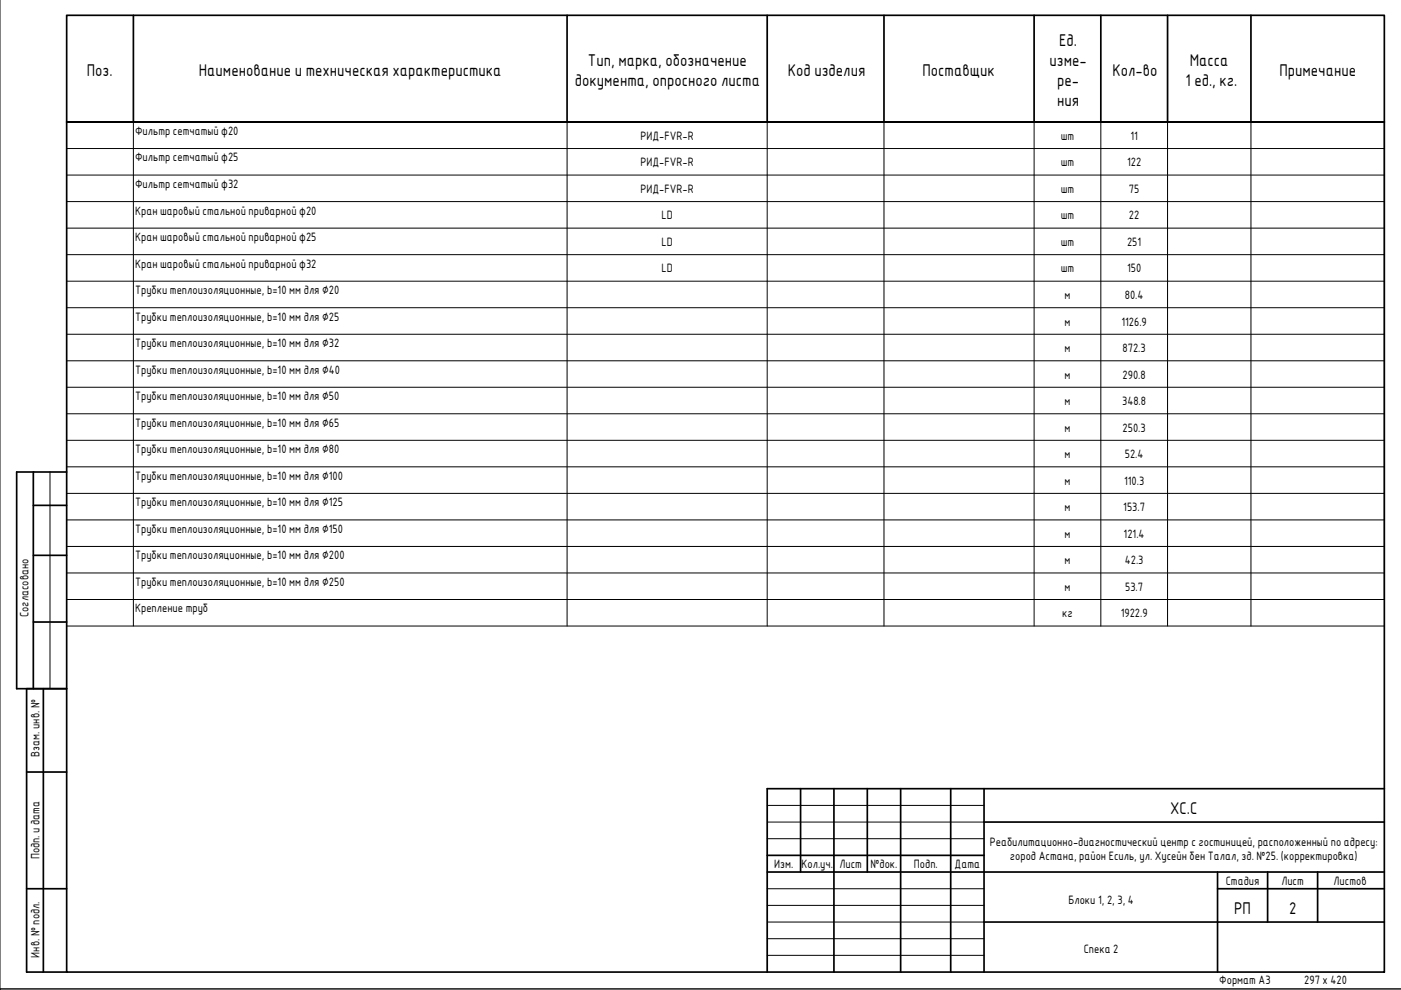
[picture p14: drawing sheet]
<svg xmlns="http://www.w3.org/2000/svg" width="420mm" height="297mm" viewBox="0 0 420 297" stroke-linecap="round" stroke-linejoin="round" font-family="sans-serif">
<defs><g id="words">
<g font-size="4.9">
<text x="317.5" y="13.9">Ед.</text>
<text x="26" y="22.9">Поз.</text>
<text x="59.6" y="22.9">Наименование и техническая характеристика</text>
<text x="176.3" y="19.9">Тип, марка, обозначение</text>
<text x="236.1" y="22.9">Код изделия</text>
<text x="276.5" y="22.9">Поставщик</text>
<text x="314.6" y="19.9">изме-</text>
<text x="333.5" y="22.9">Кол-во</text>
<text x="356.6" y="19.9">Масса</text>
<text x="383.5" y="22.9">Примечание</text>
<text x="172.3" y="25.8">документа, опросного листа</text>
<text x="316.9" y="25.8">ре-</text>
<text x="355.4" y="25.8">1 ед., кг.</text>
<text x="316.9" y="31.8">ния</text>
<text x="350.8" y="244.1">ХС.С</text>
<text x="370" y="274.1">РП</text>
<text x="386.4" y="274.1">2</text>
</g>
<g font-size="3.5">
<text x="40.5" y="40.5">Фильтр сетчатый ф20</text>
<text x="192" y="41.9">РИД-FVR-R</text>
<text x="318" y="41.9">шт</text>
<text x="338.9" y="41.9">11</text>
<text x="40.5" y="48.4">Фильтр сетчатый ф25</text>
<text x="192" y="49.9">РИД-FVR-R</text>
<text x="318" y="49.9">шт</text>
<text x="337.8" y="49.9">122</text>
<text x="40.5" y="56.4">Фильтр сетчатый ф32</text>
<text x="192" y="57.8">РИД-FVR-R</text>
<text x="318" y="57.8">шт</text>
<text x="338.4" y="57.8">75</text>
<text x="40.5" y="64.3">Кран шаровый стальной приварной ф20</text>
<text x="198.3" y="65.8">LD</text>
<text x="318" y="65.8">шт</text>
<text x="338.4" y="65.8">22</text>
<text x="40.5" y="72.3">Кран шаровый стальной приварной ф25</text>
<text x="198.3" y="73.8">LD</text>
<text x="318" y="73.8">шт</text>
<text x="337.8" y="73.8">251</text>
<text x="40.5" y="80.2">Кран шаровый стальной приварной ф32</text>
<text x="198.3" y="81.7">LD</text>
<text x="318" y="81.7">шт</text>
<text x="337.8" y="81.7">150</text>
<text x="40.5" y="88.2">Трубки теплоизоляционные, b=10 мм для ⌀20</text>
<text x="319.1" y="89.7">м</text>
<text x="337.2" y="89.7">80.4</text>
<text x="40.5" y="96.2">Трубки теплоизоляционные, b=10 мм для ⌀25</text>
<text x="319.1" y="97.6">м</text>
<text x="336.1" y="97.6">1126.9</text>
<text x="40.5" y="104.1">Трубки теплоизоляционные, b=10 мм для ⌀32</text>
<text x="319.1" y="105.6">м</text>
<text x="336.5" y="105.6">872.3</text>
<text x="40.5" y="112.1">Трубки теплоизоляционные, b=10 мм для ⌀40</text>
<text x="319.1" y="113.6">м</text>
<text x="336.5" y="113.6">290.8</text>
<text x="40.5" y="120">Трубки теплоизоляционные, b=10 мм для ⌀50</text>
<text x="319.1" y="121.5">м</text>
<text x="336.4" y="121.5">348.8</text>
<text x="40.5" y="128">Трубки теплоизоляционные, b=10 мм для ⌀65</text>
<text x="319.1" y="129.5">м</text>
<text x="336.5" y="129.5">250.3</text>
<text x="40.5" y="136">Трубки теплоизоляционные, b=10 мм для ⌀80</text>
<text x="319.1" y="137.4">м</text>
<text x="337.2" y="137.4">52.4</text>
<text x="40.5" y="143.9">Трубки теплоизоляционные, b=10 мм для ⌀100</text>
<text x="319.1" y="145.4">м</text>
<text x="337" y="145.4">110.3</text>
<text x="40.5" y="151.9">Трубки теплоизоляционные, b=10 мм для ⌀125</text>
<text x="319.1" y="153.4">м</text>
<text x="336.7" y="153.4">153.7</text>
<text x="40.5" y="159.8">Трубки теплоизоляционные, b=10 мм для ⌀150</text>
<text x="319.1" y="161.3">м</text>
<text x="336.8" y="161.3">121.4</text>
<text x="40.5" y="167.8">Трубки теплоизоляционные, b=10 мм для ⌀200</text>
<text x="319.1" y="169.3">м</text>
<text x="337.2" y="169.3">42.3</text>
<text x="40.5" y="175.7">Трубки теплоизоляционные, b=10 мм для ⌀250</text>
<text x="319.1" y="177.2">м</text>
<text x="337.3" y="177.2">53.7</text>
<text x="8.6" y="185.1" transform="rotate(-90 8.6 185.1)">Согласовано</text>
<text x="40.5" y="183.7">Крепление труб</text>
<text x="318.4" y="185.2">кг</text>
<text x="335.9" y="185.2">1922.9</text>
<text x="11.9" y="226.9" transform="rotate(-90 11.9 226.9)">Взам. инв. №</text>
<text x="11.9" y="257.8" transform="rotate(-90 11.9 257.8)">Подп. и дата</text>
<text x="296.7" y="253.7">Реабилитационно-диагностический центр с гостиницей, расположенный по адресу:</text>
<text x="232.1" y="260.3">Изм.</text>
<text x="240.3" y="260.3">Кол.уч.</text>
<text x="251.6" y="260.3">Лист</text>
<text x="260.9" y="260.3">№док.</text>
<text x="273.9" y="260.3">Подп.</text>
<text x="286.2" y="260.3">Дата</text>
<text x="302.7" y="258">город Астана, район Есиль, ул. Хусейн бен Талал, зд. №25. (корректировка)</text>
<text x="367.4" y="265.6">Стадия</text>
<text x="384.1" y="265.6">Лист</text>
<text x="399.8" y="265.6">Листов</text>
<text x="320.3" y="271.1">Блоки 1, 2, 3, 4</text>
<text x="11.9" y="287.2" transform="rotate(-90 11.9 287.2)">Инв. № подл.</text>
<text x="324.9" y="286">Спека 2</text>
<text x="365.5" y="295.3">Формат А3</text>
<text x="391" y="295.1">297 х 420</text>
</g>
</g></defs>
<!-- layer: A-ANNO-NOTE -->
<path d="M40 4.6v32M170 4.6v32M230 4.6v32M265 4.6v32M310 4.6v32M330 4.6v32M350 4.6v32M375 4.6v32M20 36.6h395" fill="none" stroke="#000" stroke-width=".51"/>
<!-- layer: G-ANNO-TTLB -->
<g fill="none" stroke="#000" stroke-width=".51">
<path d="M20 4.6h395v287h-395zM20 36.6h395M10 141.6v65M10 151.6h10M20 141.6h-15v65h15M10 166.6h10M10 186.6h10M8 206.6v85h12M13 206.6v85M8 231.6h12M240 236.6v25M250 236.6v55"/>
<path d="M260 236.6v25M270 236.6v55M285 236.6v55M295 236.6v55M415 236.6h-185v55M230 256.6h65M295 246.6h120M8 266.6h12M230 261.6h185M295 276.6h120M365 266.6h50M365 261.6v30"/>
<path d="M380 261.6v15M395 261.6v15"/>
</g>
<!-- layer: G-ANNO-TTLB-THIN -->
<path d="M15 141.6v65M230 246.6h65M230 251.6h65M230 241.6h65M230 276.6h65M230 271.6h65M230 266.6h65M0 296.6h420M230 286.6h65M230 281.6h65" fill="none" stroke="#000" stroke-width=".3"/>
<!-- layer: A-DETL -->
<g fill="none" stroke="#000" stroke-width=".3">
<path d="M20 36.6h395v143.2h-395M40 36.6v151.2M170 36.6v151.2M230 36.6v151.2M265 36.6v151.2M310 36.6v151.2M330 36.6v151.2M350 36.6v151.2M375 36.6v151.2M20 52.5h395M20 44.6h395M20 76.4h395"/>
<path d="M20 68.4h395M20 60.5h395M20 92.3h395M20 84.3h395M20 116.2h395M20 108.2h395M20 100.3h395M20 132.1h395M20 124.1h395M20 156h395M20 148h395M20 140h395"/>
<path d="M20 171.9h395M20 163.9h395M20 187.8h395"/>
</g>
<!-- layer: 0 -->
<path d="M0 0v297h420" fill="none" stroke="#000" stroke-width=".3"/>
<use href="#words"/>
</svg>
